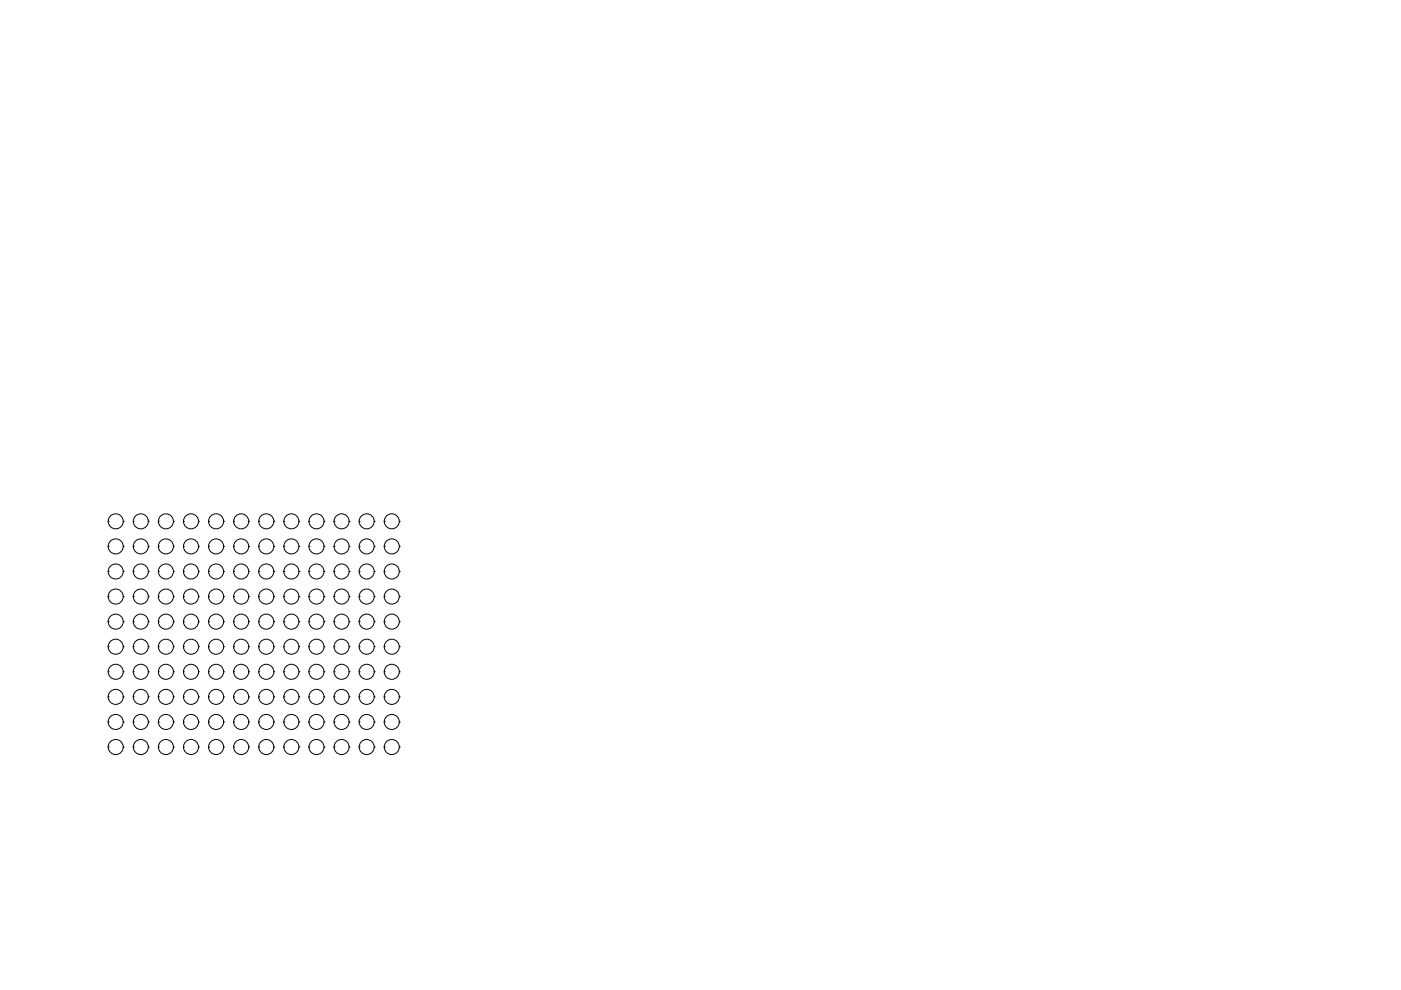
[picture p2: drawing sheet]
<svg xmlns="http://www.w3.org/2000/svg" width="297mm" height="210mm" viewBox="0 0 297 210" stroke-linecap="round" stroke-linejoin="round" font-family="sans-serif">
<g fill="none" stroke="#000" stroke-width=".21">
<path d="M22.9 110.5h.1M22.9 110.5a1.6 1.6 0 0 0 1.6 1.6 1.6 1.6 0 0 0 1.6-1.6M22.9 110.5a1.6 1.6 0 0 1 1.6-1.6 1.6 1.6 0 0 1 1.6 1.6M22.9 115.9h.1M22.9 115.9a1.6 1.6 0 0 0 1.6 1.5 1.6 1.6 0 0 0 1.6-1.5M22.9 115.9a1.6 1.6 0 0 1 1.6-1.6 1.6 1.6 0 0 1 1.6 1.6M26.1 110.5h.1M26.1 115.9h.1M28.3 110.5h.1M28.3 110.5a1.6 1.6 0 0 0 1.6 1.6 1.6 1.6 0 0 0 1.5-1.6M28.3 110.5a1.6 1.6 0 0 1 1.6-1.6 1.6 1.6 0 0 1 1.5 1.6M28.3 115.9h.1"/>
<path d="M28.3 115.9a1.6 1.6 0 0 0 1.6 1.5 1.6 1.6 0 0 0 1.5-1.5M28.3 115.9a1.6 1.6 0 0 1 1.6-1.6 1.6 1.6 0 0 1 1.5 1.6M31.4 110.5h.1M31.4 115.9h.1M33.6 110.5h.1M33.6 110.5a1.6 1.6 0 0 0 1.6 1.6 1.6 1.6 0 0 0 1.6-1.6M33.6 110.5a1.6 1.6 0 0 1 1.6-1.6 1.6 1.6 0 0 1 1.6 1.6M33.6 115.9h.1M33.6 115.9a1.6 1.6 0 0 0 1.6 1.5 1.6 1.6 0 0 0 1.6-1.5M33.6 115.9a1.6 1.6 0 0 1 1.6-1.6 1.6 1.6 0 0 1 1.6 1.6M36.8 110.5h.1M36.8 115.9h.1"/>
<path d="M38.9 110.5h.1M38.9 110.5a1.6 1.6 0 0 0 1.6 1.6 1.6 1.6 0 0 0 1.6-1.6M38.9 110.5a1.6 1.6 0 0 1 1.6-1.6 1.6 1.6 0 0 1 1.6 1.6M38.9 115.9h.1M38.9 115.9a1.6 1.6 0 0 0 1.6 1.5 1.6 1.6 0 0 0 1.6-1.5M38.9 115.9a1.6 1.6 0 0 1 1.6-1.6 1.6 1.6 0 0 1 1.6 1.6M42.1 110.5h.1M42.1 115.9h.1M44.2 110.5h.1M44.2 110.5a1.6 1.6 0 0 0 1.6 1.6 1.6 1.6 0 0 0 1.6-1.6M44.2 110.5a1.6 1.6 0 0 1 1.6-1.6 1.6 1.6 0 0 1 1.6 1.6M44.2 115.9h.1"/>
<path d="M44.2 115.9a1.6 1.6 0 0 0 1.6 1.5 1.6 1.6 0 0 0 1.6-1.5M44.2 115.9a1.6 1.6 0 0 1 1.6-1.6 1.6 1.6 0 0 1 1.6 1.6M47.4 110.5h.1M47.4 115.9h.1M49.5 110.5h.1M49.5 110.5a1.6 1.6 0 0 0 1.6 1.6 1.6 1.6 0 0 0 1.6-1.6M49.5 110.5a1.6 1.6 0 0 1 1.6-1.6 1.6 1.6 0 0 1 1.6 1.6M49.5 115.9h.1M49.5 115.9a1.6 1.6 0 0 0 1.6 1.5 1.6 1.6 0 0 0 1.6-1.5M49.5 115.9a1.6 1.6 0 0 1 1.6-1.6 1.6 1.6 0 0 1 1.6 1.6M52.7 110.5h.1M52.7 115.9h.1"/>
<path d="M54.9 110.5h.1M54.9 110.5a1.6 1.6 0 0 0 1.6 1.6 1.6 1.6 0 0 0 1.6-1.6M54.9 110.5a1.6 1.6 0 0 1 1.6-1.6 1.6 1.6 0 0 1 1.6 1.6M54.9 115.9h.1M54.9 115.9a1.6 1.6 0 0 0 1.6 1.5 1.6 1.6 0 0 0 1.6-1.5M54.9 115.9a1.6 1.6 0 0 1 1.6-1.6 1.6 1.6 0 0 1 1.6 1.6M58.1 110.5h.1M58.1 115.9h.1M60.2 110.5h.1M60.2 110.5a1.6 1.6 0 0 0 1.6 1.6 1.6 1.6 0 0 0 1.6-1.6M60.2 110.5a1.6 1.6 0 0 1 1.6-1.6 1.6 1.6 0 0 1 1.6 1.6M60.2 115.9h.1"/>
<path d="M60.2 115.9a1.6 1.6 0 0 0 1.6 1.5 1.6 1.6 0 0 0 1.6-1.5M60.2 115.9a1.6 1.6 0 0 1 1.6-1.6 1.6 1.6 0 0 1 1.6 1.6M63.4 110.5h.1M63.4 115.9h.1M65.5 110.5h.1M65.5 110.5a1.6 1.6 0 0 0 1.6 1.6 1.6 1.6 0 0 0 1.6-1.6M65.5 110.5a1.6 1.6 0 0 1 1.6-1.6 1.6 1.6 0 0 1 1.6 1.6M65.5 115.9h.1M65.5 115.9a1.6 1.6 0 0 0 1.6 1.5 1.6 1.6 0 0 0 1.6-1.5M65.5 115.9a1.6 1.6 0 0 1 1.6-1.6 1.6 1.6 0 0 1 1.6 1.6M68.7 110.5h.1M68.7 115.9h.1"/>
<path d="M70.8 110.5h.1M70.8 110.5a1.6 1.6 0 0 0 1.6 1.6 1.6 1.6 0 0 0 1.6-1.6M70.8 110.5a1.6 1.6 0 0 1 1.6-1.6 1.6 1.6 0 0 1 1.6 1.6M70.8 115.9h.1M70.8 115.9a1.6 1.6 0 0 0 1.6 1.5 1.6 1.6 0 0 0 1.6-1.5M70.8 115.9a1.6 1.6 0 0 1 1.6-1.6 1.6 1.6 0 0 1 1.6 1.6M74 110.5h.1M74 115.9h.1M76.1 110.5h.1M76.1 110.5a1.6 1.6 0 0 0 1.6 1.6 1.6 1.6 0 0 0 1.6-1.6M76.1 110.5a1.6 1.6 0 0 1 1.6-1.6 1.6 1.6 0 0 1 1.6 1.6M76.1 115.9h.1"/>
<path d="M76.1 115.9a1.6 1.6 0 0 0 1.6 1.5 1.6 1.6 0 0 0 1.6-1.5M76.1 115.9a1.6 1.6 0 0 1 1.6-1.6 1.6 1.6 0 0 1 1.6 1.6M79.3 110.5h.1M79.3 115.9h.1M81.5 115.9h.1M81.5 115.9a1.6 1.6 0 0 0 1.6 1.5 1.6 1.6 0 0 0 1.6-1.5M81.5 115.9a1.6 1.6 0 0 1 1.6-1.6 1.6 1.6 0 0 1 1.6 1.6M81.5 110.5h.1M81.5 110.5a1.6 1.6 0 0 0 1.6 1.6 1.6 1.6 0 0 0 1.6-1.6M81.5 110.5a1.6 1.6 0 0 1 1.6-1.6 1.6 1.6 0 0 1 1.6 1.6M84.7 115.9h.1M84.7 110.5h.1"/>
<path d="M22.9 126.5h.1M22.9 126.5a1.6 1.6 0 0 0 1.6 1.6 1.6 1.6 0 0 0 1.6-1.6M22.9 126.5a1.6 1.6 0 0 1 1.6-1.6 1.6 1.6 0 0 1 1.6 1.6M22.9 131.8h.1M22.9 131.8a1.6 1.6 0 0 0 1.6 1.6 1.6 1.6 0 0 0 1.6-1.6M22.9 131.8a1.6 1.6 0 0 1 1.6-1.6 1.6 1.6 0 0 1 1.6 1.6M22.9 137.1h.1M22.9 137.1a1.6 1.6 0 0 0 1.6 1.6 1.6 1.6 0 0 0 1.6-1.6M22.9 137.1a1.6 1.6 0 0 1 1.6-1.6 1.6 1.6 0 0 1 1.6 1.6M22.9 121.2h.1M22.9 121.2a1.6 1.6 0 0 0 1.6 1.6 1.6 1.6 0 0 0 1.6-1.6M22.9 121.2a1.6 1.6 0 0 1 1.6-1.6 1.6 1.6 0 0 1 1.6 1.6"/>
<path d="M26.1 126.5h.1M26.1 131.8h.1M26.1 137.1h.1M26.1 121.2h.1M28.3 126.5h.1M28.3 126.5a1.6 1.6 0 0 0 1.6 1.6 1.6 1.6 0 0 0 1.5-1.6M28.3 126.5a1.6 1.6 0 0 1 1.6-1.6 1.6 1.6 0 0 1 1.5 1.6M28.3 131.8h.1M28.3 131.8a1.6 1.6 0 0 0 1.6 1.6 1.6 1.6 0 0 0 1.5-1.6M28.3 131.8a1.6 1.6 0 0 1 1.6-1.6 1.6 1.6 0 0 1 1.5 1.6M28.3 137.1h.1M28.3 137.1a1.6 1.6 0 0 0 1.6 1.6 1.6 1.6 0 0 0 1.5-1.6"/>
<path d="M28.3 137.1a1.6 1.6 0 0 1 1.6-1.6 1.6 1.6 0 0 1 1.5 1.6M28.3 121.2h.1M28.3 121.2a1.6 1.6 0 0 0 1.6 1.6 1.6 1.6 0 0 0 1.5-1.6M28.3 121.2a1.6 1.6 0 0 1 1.6-1.6 1.6 1.6 0 0 1 1.5 1.6M31.4 126.5h.1M31.4 131.8h.1M31.4 137.1h.1M31.4 121.2h.1M33.6 126.5h.1M33.6 126.5a1.6 1.6 0 0 0 1.6 1.6 1.6 1.6 0 0 0 1.6-1.6M33.6 126.5a1.6 1.6 0 0 1 1.6-1.6 1.6 1.6 0 0 1 1.6 1.6M33.6 131.8h.1"/>
<path d="M33.6 131.8a1.6 1.6 0 0 0 1.6 1.6 1.6 1.6 0 0 0 1.6-1.6M33.6 131.8a1.6 1.6 0 0 1 1.6-1.6 1.6 1.6 0 0 1 1.6 1.6M33.6 137.1h.1M33.6 137.1a1.6 1.6 0 0 0 1.6 1.6 1.6 1.6 0 0 0 1.6-1.6M33.6 137.1a1.6 1.6 0 0 1 1.6-1.6 1.6 1.6 0 0 1 1.6 1.6M33.6 121.2h.1M33.6 121.2a1.6 1.6 0 0 0 1.6 1.6 1.6 1.6 0 0 0 1.6-1.6M33.6 121.2a1.6 1.6 0 0 1 1.6-1.6 1.6 1.6 0 0 1 1.6 1.6M36.8 126.5h.1M36.8 131.8h.1M36.8 137.1h.1M36.8 121.2h.1"/>
<path d="M38.9 126.5h.1M38.9 126.5a1.6 1.6 0 0 0 1.6 1.6 1.6 1.6 0 0 0 1.6-1.6M38.9 126.5a1.6 1.6 0 0 1 1.6-1.6 1.6 1.6 0 0 1 1.6 1.6M38.9 131.8h.1M38.9 131.8a1.6 1.6 0 0 0 1.6 1.6 1.6 1.6 0 0 0 1.6-1.6M38.9 131.8a1.6 1.6 0 0 1 1.6-1.6 1.6 1.6 0 0 1 1.6 1.6M38.9 137.1h.1M38.9 137.1a1.6 1.6 0 0 0 1.6 1.6 1.6 1.6 0 0 0 1.6-1.6M38.9 137.1a1.6 1.6 0 0 1 1.6-1.6 1.6 1.6 0 0 1 1.6 1.6M38.9 121.2h.1M38.9 121.2a1.6 1.6 0 0 0 1.6 1.6 1.6 1.6 0 0 0 1.6-1.6M38.9 121.2a1.6 1.6 0 0 1 1.6-1.6 1.6 1.6 0 0 1 1.6 1.6"/>
<path d="M42.1 126.5h.1M42.1 131.8h.1M42.1 137.1h.1M42.1 121.2h.1M44.2 126.5h.1M44.2 126.5a1.6 1.6 0 0 0 1.6 1.6 1.6 1.6 0 0 0 1.6-1.6M44.2 126.5a1.6 1.6 0 0 1 1.6-1.6 1.6 1.6 0 0 1 1.6 1.6M44.2 131.8h.1M44.2 131.8a1.6 1.6 0 0 0 1.6 1.6 1.6 1.6 0 0 0 1.6-1.6M44.2 131.8a1.6 1.6 0 0 1 1.6-1.6 1.6 1.6 0 0 1 1.6 1.6M44.2 137.1h.1M44.2 137.1a1.6 1.6 0 0 0 1.6 1.6 1.6 1.6 0 0 0 1.6-1.6"/>
<path d="M44.2 137.1a1.6 1.6 0 0 1 1.6-1.6 1.6 1.6 0 0 1 1.6 1.6M44.2 121.2h.1M44.2 121.2a1.6 1.6 0 0 0 1.6 1.6 1.6 1.6 0 0 0 1.6-1.6M44.2 121.2a1.6 1.6 0 0 1 1.6-1.6 1.6 1.6 0 0 1 1.6 1.6M47.4 126.5h.1M47.4 131.8h.1M47.4 137.1h.1M47.4 121.2h.1M49.5 126.5h.1M49.5 126.5a1.6 1.6 0 0 0 1.6 1.6 1.6 1.6 0 0 0 1.6-1.6M49.5 126.5a1.6 1.6 0 0 1 1.6-1.6 1.6 1.6 0 0 1 1.6 1.6M49.5 131.8h.1"/>
<path d="M49.5 131.8a1.6 1.6 0 0 0 1.6 1.6 1.6 1.6 0 0 0 1.6-1.6M49.5 131.8a1.6 1.6 0 0 1 1.6-1.6 1.6 1.6 0 0 1 1.6 1.6M49.5 137.1h.1M49.5 137.1a1.6 1.6 0 0 0 1.6 1.6 1.6 1.6 0 0 0 1.6-1.6M49.5 137.1a1.6 1.6 0 0 1 1.6-1.6 1.6 1.6 0 0 1 1.6 1.6M49.5 121.2h.1M49.5 121.2a1.6 1.6 0 0 0 1.6 1.6 1.6 1.6 0 0 0 1.6-1.6M49.5 121.2a1.6 1.6 0 0 1 1.6-1.6 1.6 1.6 0 0 1 1.6 1.6M52.7 126.5h.1M52.7 131.8h.1M52.7 137.1h.1M52.7 121.2h.1"/>
<path d="M54.9 126.5h.1M54.9 126.5a1.6 1.6 0 0 0 1.6 1.6 1.6 1.6 0 0 0 1.6-1.6M54.9 126.5a1.6 1.6 0 0 1 1.6-1.6 1.6 1.6 0 0 1 1.6 1.6M54.9 131.8h.1M54.9 131.8a1.6 1.6 0 0 0 1.6 1.6 1.6 1.6 0 0 0 1.6-1.6M54.9 131.8a1.6 1.6 0 0 1 1.6-1.6 1.6 1.6 0 0 1 1.6 1.6M54.9 137.1h.1M54.9 137.1a1.6 1.6 0 0 0 1.6 1.6 1.6 1.6 0 0 0 1.6-1.6M54.9 137.1a1.6 1.6 0 0 1 1.6-1.6 1.6 1.6 0 0 1 1.6 1.6M54.9 121.2h.1M54.9 121.2a1.6 1.6 0 0 0 1.6 1.6 1.6 1.6 0 0 0 1.6-1.6M54.9 121.2a1.6 1.6 0 0 1 1.6-1.6 1.6 1.6 0 0 1 1.6 1.6"/>
<path d="M58.1 126.5h.1M58.1 131.8h.1M58.1 137.1h.1M58.1 121.2h.1M60.2 126.5h.1M60.2 126.5a1.6 1.6 0 0 0 1.6 1.6 1.6 1.6 0 0 0 1.6-1.6M60.2 126.5a1.6 1.6 0 0 1 1.6-1.6 1.6 1.6 0 0 1 1.6 1.6M60.2 131.8h.1M60.2 131.8a1.6 1.6 0 0 0 1.6 1.6 1.6 1.6 0 0 0 1.6-1.6M60.2 131.8a1.6 1.6 0 0 1 1.6-1.6 1.6 1.6 0 0 1 1.6 1.6M60.2 137.1h.1M60.2 137.1a1.6 1.6 0 0 0 1.6 1.6 1.6 1.6 0 0 0 1.6-1.6"/>
<path d="M60.2 137.1a1.6 1.6 0 0 1 1.6-1.6 1.6 1.6 0 0 1 1.6 1.6M60.2 121.2h.1M60.2 121.2a1.6 1.6 0 0 0 1.6 1.6 1.6 1.6 0 0 0 1.6-1.6M60.2 121.2a1.6 1.6 0 0 1 1.6-1.6 1.6 1.6 0 0 1 1.6 1.6M63.4 126.5h.1M63.4 131.8h.1M63.4 137.1h.1M63.4 121.2h.1M65.5 126.5h.1M65.5 126.5a1.6 1.6 0 0 0 1.6 1.6 1.6 1.6 0 0 0 1.6-1.6M65.5 126.5a1.6 1.6 0 0 1 1.6-1.6 1.6 1.6 0 0 1 1.6 1.6M65.5 131.8h.1"/>
<path d="M65.5 131.8a1.6 1.6 0 0 0 1.6 1.6 1.6 1.6 0 0 0 1.6-1.6M65.5 131.8a1.6 1.6 0 0 1 1.6-1.6 1.6 1.6 0 0 1 1.6 1.6M65.5 137.1h.1M65.5 137.1a1.6 1.6 0 0 0 1.6 1.6 1.6 1.6 0 0 0 1.6-1.6M65.5 137.1a1.6 1.6 0 0 1 1.6-1.6 1.6 1.6 0 0 1 1.6 1.6M65.5 121.2h.1M65.5 121.2a1.6 1.6 0 0 0 1.6 1.6 1.6 1.6 0 0 0 1.6-1.6M65.5 121.2a1.6 1.6 0 0 1 1.6-1.6 1.6 1.6 0 0 1 1.6 1.6M68.7 126.5h.1M68.7 131.8h.1M68.7 137.1h.1M68.7 121.2h.1"/>
<path d="M70.8 126.5h.1M70.8 126.5a1.6 1.6 0 0 0 1.6 1.6 1.6 1.6 0 0 0 1.6-1.6M70.8 126.5a1.6 1.6 0 0 1 1.6-1.6 1.6 1.6 0 0 1 1.6 1.6M70.8 131.8h.1M70.8 131.8a1.6 1.6 0 0 0 1.6 1.6 1.6 1.6 0 0 0 1.6-1.6M70.8 131.8a1.6 1.6 0 0 1 1.6-1.6 1.6 1.6 0 0 1 1.6 1.6M70.8 137.1h.1M70.8 137.1a1.6 1.6 0 0 0 1.6 1.6 1.6 1.6 0 0 0 1.6-1.6M70.8 137.1a1.6 1.6 0 0 1 1.6-1.6 1.6 1.6 0 0 1 1.6 1.6M70.8 121.2h.1M70.8 121.2a1.6 1.6 0 0 0 1.6 1.6 1.6 1.6 0 0 0 1.6-1.6M70.8 121.2a1.6 1.6 0 0 1 1.6-1.6 1.6 1.6 0 0 1 1.6 1.6"/>
<path d="M74 126.5h.1M74 131.8h.1M74 137.1h.1M74 121.2h.1M76.1 126.5h.1M76.1 126.5a1.6 1.6 0 0 0 1.6 1.6 1.6 1.6 0 0 0 1.6-1.6M76.1 126.5a1.6 1.6 0 0 1 1.6-1.6 1.6 1.6 0 0 1 1.6 1.6M76.1 131.8h.1M76.1 131.8a1.6 1.6 0 0 0 1.6 1.6 1.6 1.6 0 0 0 1.6-1.6M76.1 131.8a1.6 1.6 0 0 1 1.6-1.6 1.6 1.6 0 0 1 1.6 1.6M76.1 137.1h.1M76.1 137.1a1.6 1.6 0 0 0 1.6 1.6 1.6 1.6 0 0 0 1.6-1.6"/>
<path d="M76.1 137.1a1.6 1.6 0 0 1 1.6-1.6 1.6 1.6 0 0 1 1.6 1.6M76.1 121.2h.1M76.1 121.2a1.6 1.6 0 0 0 1.6 1.6 1.6 1.6 0 0 0 1.6-1.6M76.1 121.2a1.6 1.6 0 0 1 1.6-1.6 1.6 1.6 0 0 1 1.6 1.6M79.3 126.5h.1M79.3 131.8h.1M79.3 137.1h.1M79.3 121.2h.1M81.5 137.1h.1M81.5 137.1a1.6 1.6 0 0 0 1.6 1.6 1.6 1.6 0 0 0 1.6-1.6M81.5 137.1a1.6 1.6 0 0 1 1.6-1.6 1.6 1.6 0 0 1 1.6 1.6M81.5 131.8h.1"/>
<path d="M81.5 131.8a1.6 1.6 0 0 0 1.6 1.6 1.6 1.6 0 0 0 1.6-1.6M81.5 131.8a1.6 1.6 0 0 1 1.6-1.6 1.6 1.6 0 0 1 1.6 1.6M81.5 126.5h.1M81.5 126.5a1.6 1.6 0 0 0 1.6 1.6 1.6 1.6 0 0 0 1.6-1.6M81.5 126.5a1.6 1.6 0 0 1 1.6-1.6 1.6 1.6 0 0 1 1.6 1.6M81.5 121.2h.1M81.5 121.2a1.6 1.6 0 0 0 1.6 1.6 1.6 1.6 0 0 0 1.6-1.6M81.5 121.2a1.6 1.6 0 0 1 1.6-1.6 1.6 1.6 0 0 1 1.6 1.6M84.7 137.1h.1M84.7 131.8h.1M84.7 126.5h.1M84.7 121.2h.1"/>
<path d="M22.9 142.4h.1M22.9 142.4a1.6 1.6 0 0 0 1.6 1.6 1.6 1.6 0 0 0 1.6-1.6M22.9 142.4a1.6 1.6 0 0 1 1.6-1.6 1.6 1.6 0 0 1 1.6 1.6M22.9 147.8h.1M22.9 147.8a1.6 1.6 0 0 0 1.6 1.5 1.6 1.6 0 0 0 1.6-1.5M22.9 147.8a1.6 1.6 0 0 1 1.6-1.6 1.6 1.6 0 0 1 1.6 1.6M22.9 153.1h.1M22.9 153.1a1.6 1.6 0 0 0 1.6 1.6 1.6 1.6 0 0 0 1.6-1.6M22.9 153.1a1.6 1.6 0 0 1 1.6-1.6 1.6 1.6 0 0 1 1.6 1.6M22.9 158.4h.1M22.9 158.4a1.6 1.6 0 0 0 1.6 1.6 1.6 1.6 0 0 0 1.6-1.6M22.9 158.4a1.6 1.6 0 0 1 1.6-1.6 1.6 1.6 0 0 1 1.6 1.6"/>
<path d="M26.1 142.4h.1M26.1 147.8h.1M26.1 153.1h.1M26.1 158.4h.1M28.3 142.4h.1M28.3 142.4a1.6 1.6 0 0 0 1.6 1.6 1.6 1.6 0 0 0 1.5-1.6M28.3 142.4a1.6 1.6 0 0 1 1.6-1.6 1.6 1.6 0 0 1 1.5 1.6M28.3 147.8h.1M28.3 147.8a1.6 1.6 0 0 0 1.6 1.5 1.6 1.6 0 0 0 1.5-1.5M28.3 147.8a1.6 1.6 0 0 1 1.6-1.6 1.6 1.6 0 0 1 1.5 1.6M28.3 153.1h.1M28.3 153.1a1.6 1.6 0 0 0 1.6 1.6 1.6 1.6 0 0 0 1.5-1.6"/>
<path d="M28.3 153.1a1.6 1.6 0 0 1 1.6-1.6 1.6 1.6 0 0 1 1.5 1.6M28.3 158.4h.1M28.3 158.4a1.6 1.6 0 0 0 1.6 1.6 1.6 1.6 0 0 0 1.5-1.6M28.3 158.4a1.6 1.6 0 0 1 1.6-1.6 1.6 1.6 0 0 1 1.5 1.6M31.4 142.4h.1M31.4 147.8h.1M31.4 153.1h.1M31.4 158.4h.1M33.6 142.4h.1M33.6 142.4a1.6 1.6 0 0 0 1.6 1.6 1.6 1.6 0 0 0 1.6-1.6M33.6 142.4a1.6 1.6 0 0 1 1.6-1.6 1.6 1.6 0 0 1 1.6 1.6M33.6 147.8h.1"/>
<path d="M33.6 147.8a1.6 1.6 0 0 0 1.6 1.5 1.6 1.6 0 0 0 1.6-1.5M33.6 147.8a1.6 1.6 0 0 1 1.6-1.6 1.6 1.6 0 0 1 1.6 1.6M33.6 153.1h.1M33.6 153.1a1.6 1.6 0 0 0 1.6 1.6 1.6 1.6 0 0 0 1.6-1.6M33.6 153.1a1.6 1.6 0 0 1 1.6-1.6 1.6 1.6 0 0 1 1.6 1.6M33.6 158.4h.1M33.6 158.4a1.6 1.6 0 0 0 1.6 1.6 1.6 1.6 0 0 0 1.6-1.6M33.6 158.4a1.6 1.6 0 0 1 1.6-1.6 1.6 1.6 0 0 1 1.6 1.6M36.8 142.4h.1M36.8 147.8h.1M36.8 153.1h.1M36.8 158.4h.1"/>
<path d="M38.9 142.4h.1M38.9 142.4a1.6 1.6 0 0 0 1.6 1.6 1.6 1.6 0 0 0 1.6-1.6M38.9 142.4a1.6 1.6 0 0 1 1.6-1.6 1.6 1.6 0 0 1 1.6 1.6M38.9 147.8h.1M38.9 147.8a1.6 1.6 0 0 0 1.6 1.5 1.6 1.6 0 0 0 1.6-1.5M38.9 147.8a1.6 1.6 0 0 1 1.6-1.6 1.6 1.6 0 0 1 1.6 1.6M38.9 153.1h.1M38.9 153.1a1.6 1.6 0 0 0 1.6 1.6 1.6 1.6 0 0 0 1.6-1.6M38.9 153.1a1.6 1.6 0 0 1 1.6-1.6 1.6 1.6 0 0 1 1.6 1.6M38.9 158.4h.1M38.9 158.4a1.6 1.6 0 0 0 1.6 1.6 1.6 1.6 0 0 0 1.6-1.6M38.9 158.4a1.6 1.6 0 0 1 1.6-1.6 1.6 1.6 0 0 1 1.6 1.6"/>
<path d="M42.1 142.4h.1M42.1 147.8h.1M42.1 153.1h.1M42.1 158.4h.1M44.2 142.4h.1M44.2 142.4a1.6 1.6 0 0 0 1.6 1.6 1.6 1.6 0 0 0 1.6-1.6M44.2 142.4a1.6 1.6 0 0 1 1.6-1.6 1.6 1.6 0 0 1 1.6 1.6M44.2 147.8h.1M44.2 147.8a1.6 1.6 0 0 0 1.6 1.5 1.6 1.6 0 0 0 1.6-1.5M44.2 147.8a1.6 1.6 0 0 1 1.6-1.6 1.6 1.6 0 0 1 1.6 1.6M44.2 153.1h.1M44.2 153.1a1.6 1.6 0 0 0 1.6 1.6 1.6 1.6 0 0 0 1.6-1.6"/>
<path d="M44.2 153.1a1.6 1.6 0 0 1 1.6-1.6 1.6 1.6 0 0 1 1.6 1.6M44.2 158.4h.1M44.2 158.4a1.6 1.6 0 0 0 1.6 1.6 1.6 1.6 0 0 0 1.6-1.6M44.2 158.4a1.6 1.6 0 0 1 1.6-1.6 1.6 1.6 0 0 1 1.6 1.6M47.4 142.4h.1M47.4 147.8h.1M47.4 153.1h.1M47.4 158.4h.1M49.5 142.4h.1M49.5 142.4a1.6 1.6 0 0 0 1.6 1.6 1.6 1.6 0 0 0 1.6-1.6M49.5 142.4a1.6 1.6 0 0 1 1.6-1.6 1.6 1.6 0 0 1 1.6 1.6M49.5 147.8h.1"/>
<path d="M49.5 147.8a1.6 1.6 0 0 0 1.6 1.5 1.6 1.6 0 0 0 1.6-1.5M49.5 147.8a1.6 1.6 0 0 1 1.6-1.6 1.6 1.6 0 0 1 1.6 1.6M49.5 153.1h.1M49.5 153.1a1.6 1.6 0 0 0 1.6 1.6 1.6 1.6 0 0 0 1.6-1.6M49.5 153.1a1.6 1.6 0 0 1 1.6-1.6 1.6 1.6 0 0 1 1.6 1.6M49.5 158.4h.1M49.5 158.4a1.6 1.6 0 0 0 1.6 1.6 1.6 1.6 0 0 0 1.6-1.6M49.5 158.4a1.6 1.6 0 0 1 1.6-1.6 1.6 1.6 0 0 1 1.6 1.6M52.7 142.4h.1M52.7 147.8h.1M52.7 153.1h.1M52.7 158.4h.1"/>
<path d="M54.9 142.4h.1M54.9 142.4a1.6 1.6 0 0 0 1.6 1.6 1.6 1.6 0 0 0 1.6-1.6M54.9 142.4a1.6 1.6 0 0 1 1.6-1.6 1.6 1.6 0 0 1 1.6 1.6M54.9 147.8h.1M54.9 147.8a1.6 1.6 0 0 0 1.6 1.5 1.6 1.6 0 0 0 1.6-1.5M54.9 147.8a1.6 1.6 0 0 1 1.6-1.6 1.6 1.6 0 0 1 1.6 1.6M54.9 153.1h.1M54.9 153.1a1.6 1.6 0 0 0 1.6 1.6 1.6 1.6 0 0 0 1.6-1.6M54.9 153.1a1.6 1.6 0 0 1 1.6-1.6 1.6 1.6 0 0 1 1.6 1.6M54.9 158.4h.1M54.9 158.4a1.6 1.6 0 0 0 1.6 1.6 1.6 1.6 0 0 0 1.6-1.6M54.9 158.4a1.6 1.6 0 0 1 1.6-1.6 1.6 1.6 0 0 1 1.6 1.6"/>
<path d="M58.1 142.4h.1M58.1 147.8h.1M58.1 153.1h.1M58.1 158.4h.1M60.2 142.4h.1M60.2 142.4a1.6 1.6 0 0 0 1.6 1.6 1.6 1.6 0 0 0 1.6-1.6M60.2 142.4a1.6 1.6 0 0 1 1.6-1.6 1.6 1.6 0 0 1 1.6 1.6M60.2 147.8h.1M60.2 147.8a1.6 1.6 0 0 0 1.6 1.5 1.6 1.6 0 0 0 1.6-1.5M60.2 147.8a1.6 1.6 0 0 1 1.6-1.6 1.6 1.6 0 0 1 1.6 1.6M60.2 153.1h.1M60.2 153.1a1.6 1.6 0 0 0 1.6 1.6 1.6 1.6 0 0 0 1.6-1.6"/>
<path d="M60.2 153.1a1.6 1.6 0 0 1 1.6-1.6 1.6 1.6 0 0 1 1.6 1.6M60.2 158.4h.1M60.2 158.4a1.6 1.6 0 0 0 1.6 1.6 1.6 1.6 0 0 0 1.6-1.6M60.2 158.4a1.6 1.6 0 0 1 1.6-1.6 1.6 1.6 0 0 1 1.6 1.6M63.4 142.4h.1M63.4 147.8h.1M63.4 153.1h.1M63.4 158.4h.1M65.5 142.4h.1M65.5 142.4a1.6 1.6 0 0 0 1.6 1.6 1.6 1.6 0 0 0 1.6-1.6M65.5 142.4a1.6 1.6 0 0 1 1.6-1.6 1.6 1.6 0 0 1 1.6 1.6M65.5 147.8h.1"/>
<path d="M65.5 147.8a1.6 1.6 0 0 0 1.6 1.5 1.6 1.6 0 0 0 1.6-1.5M65.5 147.8a1.6 1.6 0 0 1 1.6-1.6 1.6 1.6 0 0 1 1.6 1.6M65.5 153.1h.1M65.5 153.1a1.6 1.6 0 0 0 1.6 1.6 1.6 1.6 0 0 0 1.6-1.6M65.5 153.1a1.6 1.6 0 0 1 1.6-1.6 1.6 1.6 0 0 1 1.6 1.6M65.5 158.4h.1M65.5 158.4a1.6 1.6 0 0 0 1.6 1.6 1.6 1.6 0 0 0 1.6-1.6M65.5 158.4a1.6 1.6 0 0 1 1.6-1.6 1.6 1.6 0 0 1 1.6 1.6M68.7 142.4h.1M68.7 147.8h.1M68.7 153.1h.1M68.7 158.4h.1"/>
<path d="M70.8 142.4h.1M70.8 142.4a1.6 1.6 0 0 0 1.6 1.6 1.6 1.6 0 0 0 1.6-1.6M70.8 142.4a1.6 1.6 0 0 1 1.6-1.6 1.6 1.6 0 0 1 1.6 1.6M70.8 147.8h.1M70.8 147.8a1.6 1.6 0 0 0 1.6 1.5 1.6 1.6 0 0 0 1.6-1.5M70.8 147.8a1.6 1.6 0 0 1 1.6-1.6 1.6 1.6 0 0 1 1.6 1.6M70.8 153.1h.1M70.8 153.1a1.6 1.6 0 0 0 1.6 1.6 1.6 1.6 0 0 0 1.6-1.6M70.8 153.1a1.6 1.6 0 0 1 1.6-1.6 1.6 1.6 0 0 1 1.6 1.6M70.8 158.4h.1M70.8 158.4a1.6 1.6 0 0 0 1.6 1.6 1.6 1.6 0 0 0 1.6-1.6M70.8 158.4a1.6 1.6 0 0 1 1.6-1.6 1.6 1.6 0 0 1 1.6 1.6"/>
<path d="M74 142.4h.1M74 147.8h.1M74 153.1h.1M74 158.4h.1M76.1 142.4h.1M76.1 142.4a1.6 1.6 0 0 0 1.6 1.6 1.6 1.6 0 0 0 1.6-1.6M76.1 142.4a1.6 1.6 0 0 1 1.6-1.6 1.6 1.6 0 0 1 1.6 1.6M76.1 147.8h.1M76.1 147.8a1.6 1.6 0 0 0 1.6 1.5 1.6 1.6 0 0 0 1.6-1.5M76.1 147.8a1.6 1.6 0 0 1 1.6-1.6 1.6 1.6 0 0 1 1.6 1.6M76.1 153.1h.1M76.1 153.1a1.6 1.6 0 0 0 1.6 1.6 1.6 1.6 0 0 0 1.6-1.6"/>
<path d="M76.1 153.1a1.6 1.6 0 0 1 1.6-1.6 1.6 1.6 0 0 1 1.6 1.6M76.1 158.4h.1M76.1 158.4a1.6 1.6 0 0 0 1.6 1.6 1.6 1.6 0 0 0 1.6-1.6M76.1 158.4a1.6 1.6 0 0 1 1.6-1.6 1.6 1.6 0 0 1 1.6 1.6M79.3 142.4h.1M79.3 147.8h.1M79.3 153.1h.1M79.3 158.4h.1M81.5 153.1h.1M81.5 153.1a1.6 1.6 0 0 0 1.6 1.6 1.6 1.6 0 0 0 1.6-1.6M81.5 153.1a1.6 1.6 0 0 1 1.6-1.6 1.6 1.6 0 0 1 1.6 1.6M81.5 147.8h.1"/>
<path d="M81.5 147.8a1.6 1.6 0 0 0 1.6 1.5 1.6 1.6 0 0 0 1.6-1.5M81.5 147.8a1.6 1.6 0 0 1 1.6-1.6 1.6 1.6 0 0 1 1.6 1.6M81.5 142.4h.1M81.5 142.4a1.6 1.6 0 0 0 1.6 1.6 1.6 1.6 0 0 0 1.6-1.6M81.5 142.4a1.6 1.6 0 0 1 1.6-1.6 1.6 1.6 0 0 1 1.6 1.6M81.5 158.4h.1M81.5 158.4a1.6 1.6 0 0 0 1.6 1.6 1.6 1.6 0 0 0 1.6-1.6M81.5 158.4a1.6 1.6 0 0 1 1.6-1.6 1.6 1.6 0 0 1 1.6 1.6M84.7 153.1h.1M84.7 147.8h.1M84.7 142.4h.1M84.7 158.4h.1"/>
</g>
</svg>
